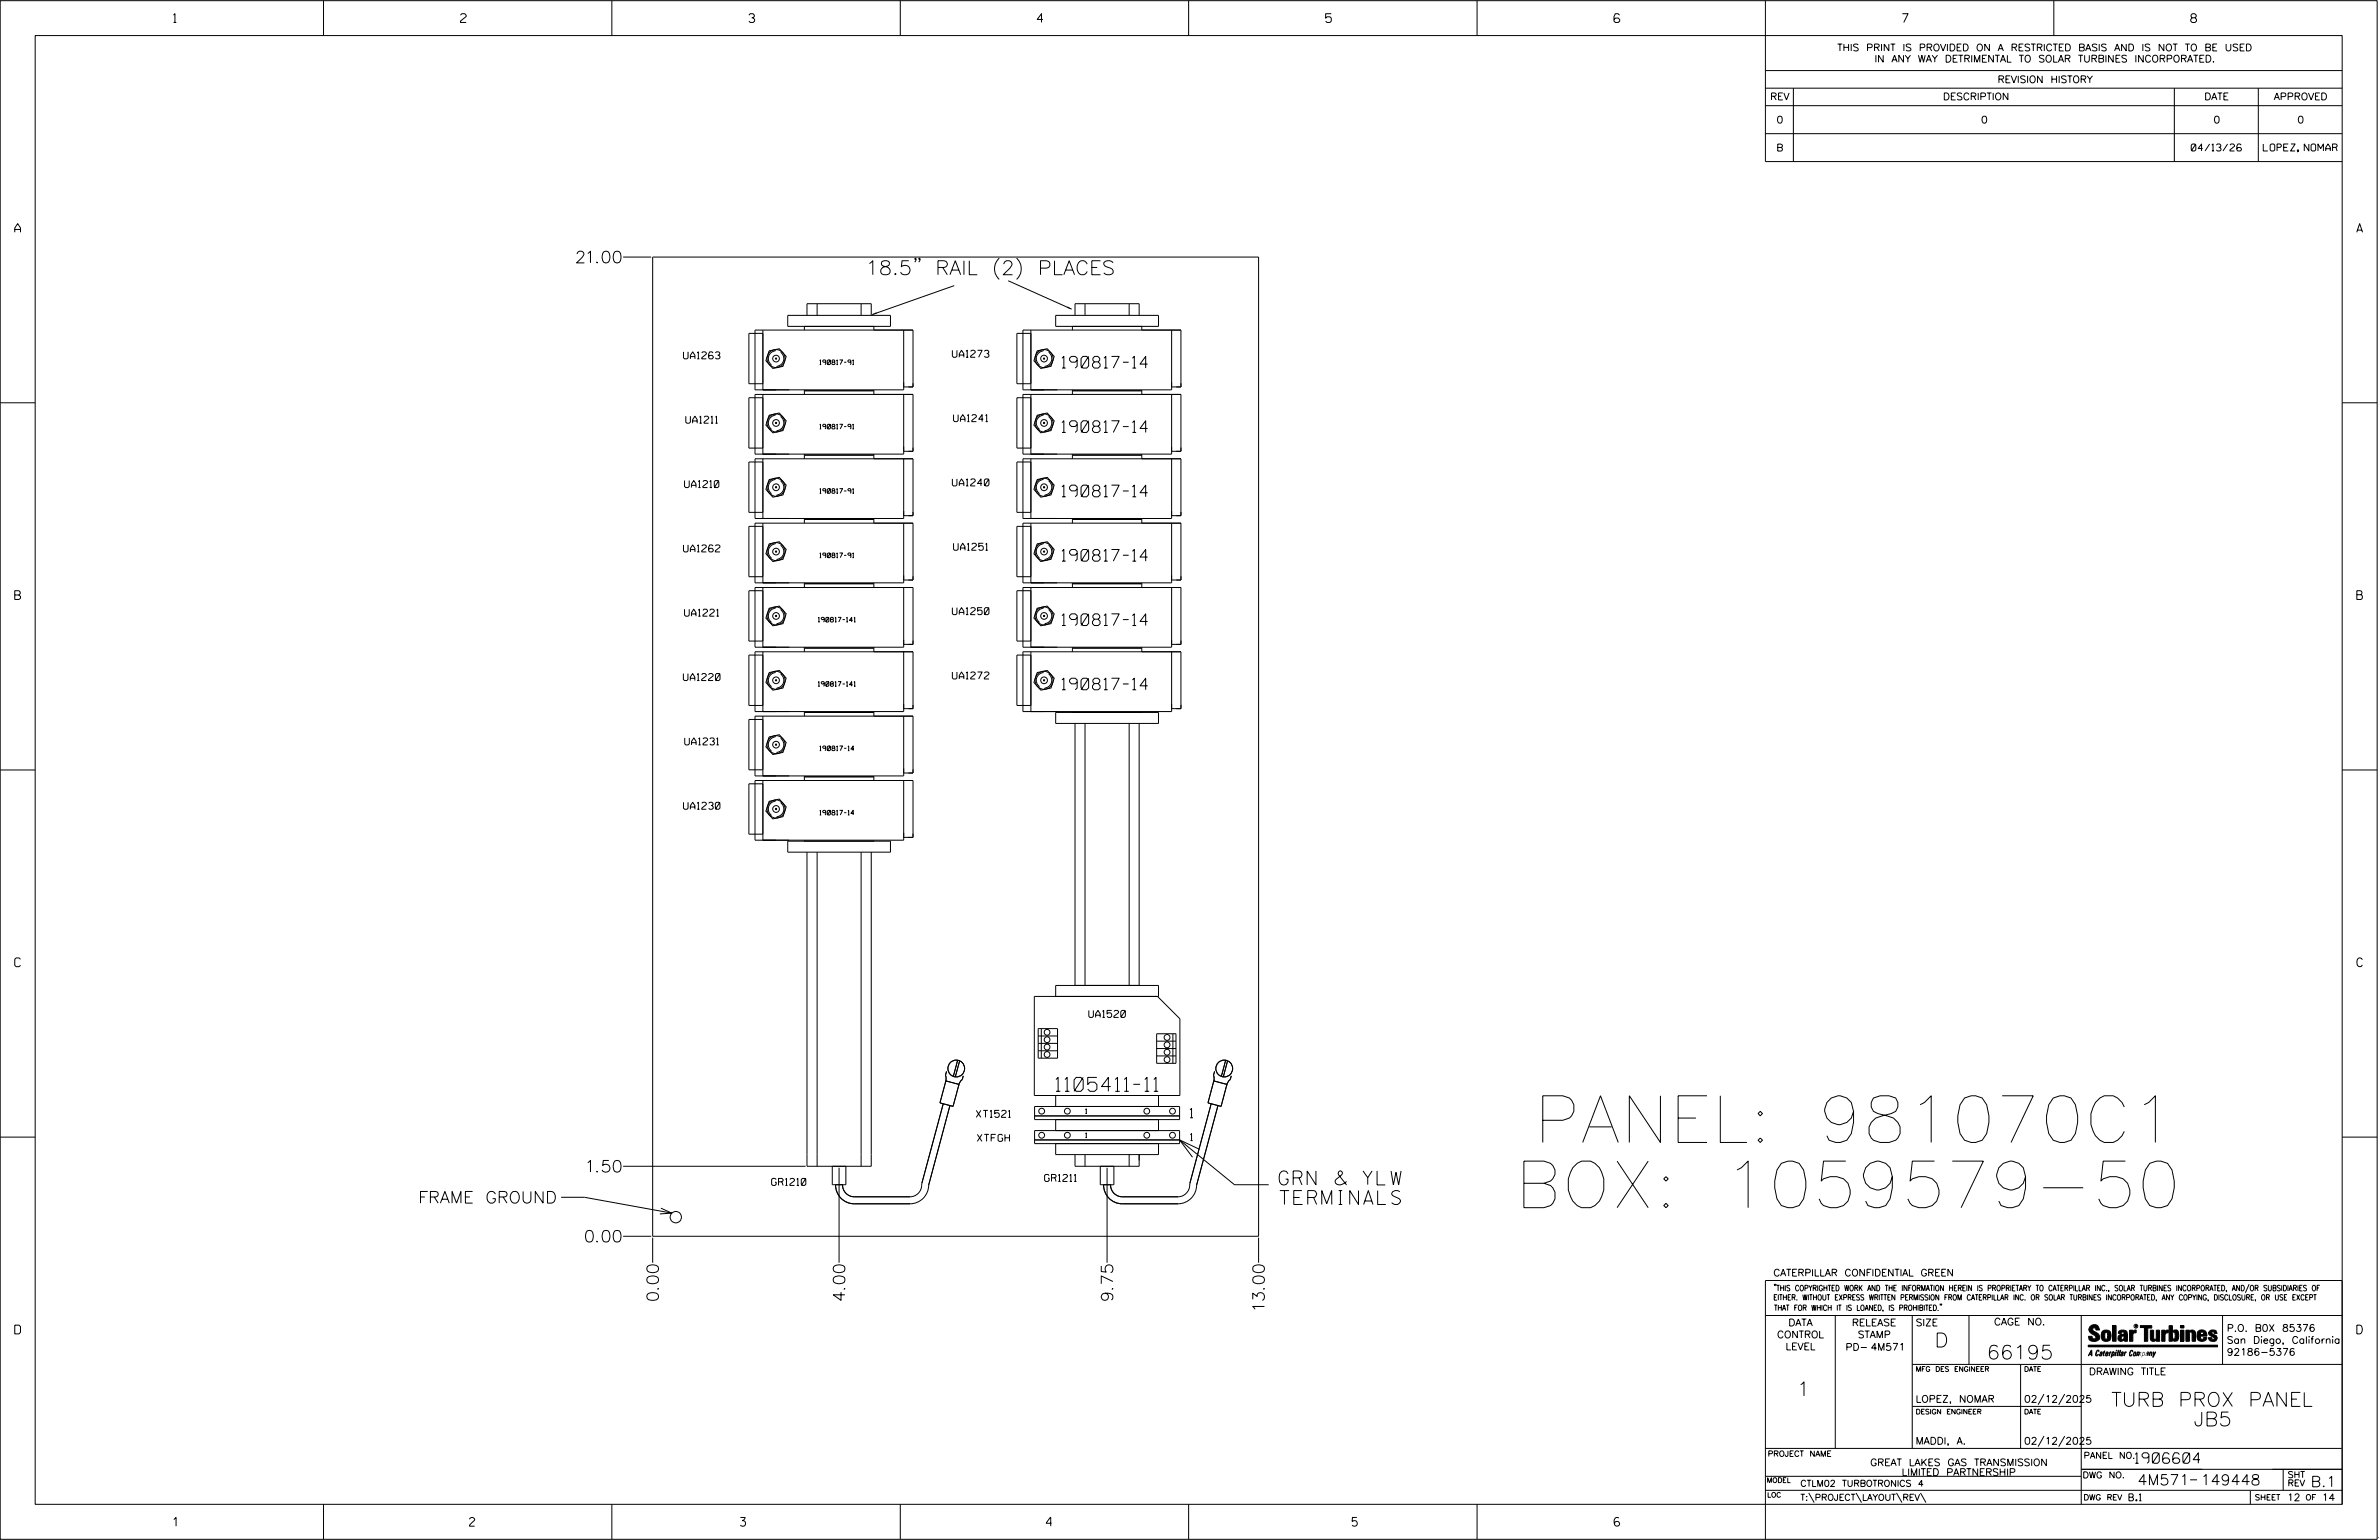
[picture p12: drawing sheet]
<svg xmlns="http://www.w3.org/2000/svg" width="864mm" height="559mm" viewBox="0 0 864 559" stroke-linecap="round" stroke-linejoin="round" font-family="sans-serif">
<defs><g id="words">
<g font-size="16.9">
<text x="556.8" y="414.5">PANEL: 981070C1</text>
<text x="550" y="438.2">BOX: 1059579-50</text>
</g>
<g font-size="5.1">
<text x="314.2" y="99.7">18.5&quot; RAIL (2) PLACES</text>
<text x="383.3" y="396">1105411-11</text>
<text x="464.4" y="430">GRN &amp; YLW</text>
<text x="464.6" y="437.1">TERMINALS</text>
<text x="702.3" y="488.8">D</text>
<text x="721.2" y="493.2">66195</text>
<text x="652.2" y="506.5">1</text>
<text x="766.4" y="510.3">TURB PROX PANEL</text>
<text x="796.3" y="517.4">JB5</text>
</g>
<g font-size="4.2">
<text x="209.3" y="95.4">21.00</text>
<text x="385.5" y="133.6">190817-14</text>
<text x="385.5" y="156.9">190817-14</text>
<text x="385.5" y="180.3">190817-14</text>
<text x="385.5" y="203.6">190817-14</text>
<text x="385.5" y="227">190817-14</text>
<text x="385.5" y="250.3">190817-14</text>
<text x="213.3" y="425.3">1.50</text>
<text x="151.8" y="436.5">FRAME GROUND</text>
<text x="212.5" y="450.7">0.00</text>
<text x="239" y="471.9" transform="rotate(-90 239 471.9)">0.00</text>
<text x="306.7" y="471.9" transform="rotate(-90 306.7 471.9)">4.00</text>
<text x="404" y="471.9" transform="rotate(-90 404 471.9)">9.75</text>
<text x="459" y="475.1" transform="rotate(-90 459 475.1)">13.00</text>
</g>
<g font-size="3.8">
<text x="775.1" y="531">1906604</text>
<text x="775.9" y="538.9">4M571</text>
<text x="798.8" y="538.9">149448</text>
<text x="838.8" y="539.5">B.1</text>
</g>
<text font-size="3.4" x="432" y="405.6">1</text>
<g font-size="3.2">
<text x="63" y="8.2">1</text>
<text x="167.2" y="8.2">2</text>
<text x="271.8" y="8.2">3</text>
<text x="376.5" y="8.2">4</text>
<text x="481.2" y="8.2">5</text>
<text x="690.6" y="8.2">7</text>
<text x="795.3" y="8.2">8</text>
<text x="5.4" y="84.3">A</text>
<text x="855.5" y="84.3">A</text>
<text x="5.4" y="217.5">B</text>
<text x="855.6" y="217.5">B</text>
<text x="5.4" y="350.8">C</text>
<text x="855.6" y="350.8">C</text>
<text x="5.4" y="484">D</text>
<text x="855.6" y="484">D</text>
<text x="62.8" y="553.8">1</text>
<text x="170.4" y="553.8">2</text>
<text x="268.8" y="553.8">3</text>
<text x="379.8" y="553.8">4</text>
<text x="490.8" y="553.8">5</text>
<text x="585.9" y="553.8">6</text>
</g>
<g font-size="2.5">
<text x="666.9" y="18.5">THIS PRINT IS PROVIDED ON A RESTRICTED BASIS AND IS NOT TO BE USED</text>
<text x="680.5" y="22.6">IN ANY WAY DETRIMENTAL TO SOLAR TURBINES INCORPORATED.</text>
<text x="725.1" y="30">REVISION HISTORY</text>
<text x="642.6" y="36.3">REV</text>
<text x="705.3" y="36.3">DESCRIPTION</text>
<text x="800.2" y="36.3">DATE</text>
<text x="825.4" y="36.3">APPROVED</text>
<text x="644.9" y="44.7">0</text>
<text x="719.1" y="44.7">0</text>
<text x="803.5" y="44.7">0</text>
<text x="834" y="44.7">0</text>
<text x="644.8" y="54.8">B</text>
<text x="795.4" y="54.8">04/13/26</text>
<text x="821.6" y="54.8">LOPEZ, NOMAR</text>
<text x="248.1" y="130.2">UA1263</text>
<text x="345.7" y="129.6">UA1273</text>
<text x="248.9" y="153.6">UA1211</text>
<text x="346.1" y="153">UA1241</text>
<text x="248.5" y="176.9">UA1210</text>
<text x="345.7" y="176.3">UA1240</text>
<text x="248.1" y="200.3">UA1262</text>
<text x="346.1" y="199.7">UA1251</text>
<text x="248.5" y="223.6">UA1221</text>
<text x="345.7" y="223">UA1250</text>
<text x="248.1" y="247">UA1220</text>
<text x="345.7" y="246.4">UA1272</text>
<text x="248.6" y="270.3">UA1231</text>
<text x="248.1" y="293.6">UA1230</text>
<text x="395.2" y="369.2">UA1520</text>
<text x="354.4" y="405.4">XT1521</text>
<text x="432.1" y="413.9">1</text>
<text x="354.8" y="414.2">XTFGH</text>
<text x="280.1" y="430.1">GR1210</text>
<text x="379.2" y="428.7">GR1211</text>
<text x="643.8" y="463">CATERPILLAR CONFIDENTIAL GREEN</text>
<text x="645.1" y="485.5">CONTROL</text>
<text x="649.2" y="481.1">DATA</text>
<text x="672.3" y="481.1">RELEASE</text>
<text x="674.4" y="485.5">STAMP</text>
<text x="695.4" y="481.1">SIZE</text>
<text x="723.8" y="480.8">CAGE NO.</text>
<text x="808.4" y="483.1">P.O. B0X 85376</text>
<text x="648.2" y="489.8">LEVEL</text>
<text x="669.9" y="490">PD- 4M571</text>
<text x="808.4" y="487.5">San Diego, California</text>
<text x="808.4" y="491.8">92186-5376</text>
<text x="758.3" y="498.9">DRAWING TITLE</text>
<text x="695.4" y="508.9">LOPEZ, NOMAR</text>
<text x="734.8" y="508.9">02/12/2025</text>
<text x="695.4" y="524.1">MADDI, A.</text>
<text x="734.8" y="524.1">02/12/2025</text>
<text x="678.9" y="531.9">GREAT LAKES GAS TRANSMISSION</text>
<text x="690.3" y="535.5">LIMITED PARTNERSHIP</text>
<text x="772.8" y="544.6">B.1</text>
<text x="830.2" y="544.6">12</text>
<text x="842.9" y="544.6">14</text>
</g>
<g font-size="2.3">
<text x="756.4" y="529.2">PANEL NO.</text>
<text x="653.5" y="539.4">CTLM02 TURBOTRONICS 4</text>
<text x="756" y="536.3">DWG NO.</text>
<text x="830.4" y="539.3">REV</text>
<text x="830.4" y="536.2">SHT</text>
<text x="653.5" y="544.5">T:\PROJECT\LAYOUT\REV\</text>
</g>
<g font-size="2">
<text x="643.8" y="468.4">&quot;THIS COPYRIGHTED WORK AND THE INFORMATION HEREIN IS PROPRIETARY TO CATERPILLAR INC., SOLAR TURBINES INCORPORATED, AND/OR SUBSIDIARIES OF</text>
<text x="643.8" y="471.8">EITHER. WITHOUT EXPRESS WRITTEN PERMISSION FROM CATERPILLAR INC. OR SOLAR TURBINES INCORPORATED, ANY COPYING, DISCLOSURE, OR USE EXCEPT</text>
<text x="644" y="475.6">THAT FOR WHICH IT IS LOANED, IS PROHIBITED.&quot;</text>
<text x="641.7" y="528.5">PROJECT NAME</text>
<text x="756.3" y="544.3">DWG REV</text>
<text x="818.5" y="544.3">SHEET</text>
<text x="836.9" y="544.3">OF</text>
</g>
<g font-size="1.8">
<text x="695.4" y="497.6">MFG DES ENGINEER</text>
<text x="734.8" y="497.6">DATE</text>
<text x="695.4" y="513.1">DESIGN ENGINEER</text>
<text x="734.8" y="513.1">DATE</text>
<text x="641.3" y="538">MODEL</text>
<text x="641.5" y="543.3">LOC</text>
</g>
<g font-size="1.7">
<text x="297.6" y="132.3">190817-91</text>
<text x="297.6" y="155.7">190817-91</text>
<text x="297.6" y="179">190817-91</text>
<text x="297.6" y="202.3">190817-91</text>
<text x="297" y="225.7">190817-141</text>
<text x="297" y="249">190817-141</text>
<text x="297.6" y="272.4">190817-14</text>
<text x="297.6" y="295.7">190817-14</text>
<text x="394.1" y="404">1</text>
<text x="394.1" y="412.8">1</text>
</g>
<text font-size=".9" x="775.1" y="481.7">R</text>
</g></defs>
<g fill="none" stroke="#000" stroke-width=".36">
<path d="M.1 .2h862.8v558.4h-862.8zM12.8 12.9h837.4v533h-837.4zM117.4 .2v12.7M222.1 .2v12.7M326.8 .2v12.7M431.5 .2v12.7M536.2 .2v12.7M587.9 5.5l-.5-.5h-1l-.5 1v1.7l.5 .4h1l.6-.4v-.6l-.6-.5h-1l-.5 .5M640.9 .2v58.4h209.3M745.6 .2v12.7M640.9 25.6h209.3M640.9 32h209.3"/>
<path d="M640.9 38.3h209.3M651 32v26.6M789.3 32v26.6M819.8 32v26.6M640.9 48.5h209.3M226.2 93.3h10.2M236.9 93.3h220v355.3h-220zM332.5 93.9l-.2 .3-.3-.3 .3-.2 .2 .2-.5 1.2M334 93.9l-.3 .3-.2-.3 .2-.2 .3 .2-.5 1.2M362.7 93.7a5.2 5.2 0 0 0 0 7.7M369 93.7a5.3 5.3 0 0 1 0 7.7M276.9 119.8v21.7"/>
<path d="M286 114.4h37.3v4h-37.3zM292 118.4v1.4M292.9 114.4v-4.2h23.4v4.2M296.6 110.2v4.2M312.6 110.2v4.2M317.2 118.4v1.4M328 119.8v21.7h-53.9v-21.7h57.3v20.6h-3.4M346.4 103.6l-29.8 10.6M366 101.9l23 10.3M374.2 119.8v21.7M383.2 114.4h37.3v4h-37.3zM389.3 118.4v1.4"/>
<path d="M390.2 114.4v-4.2h23.3v4.2M393.9 110.2v4.2M409.9 110.2v4.2M414.5 118.4v1.4M425.3 119.8v21.7h-54v-21.7h57.4v20.6h-3.4M276.9 121h-5v18.2h5M279.2 127.3l3.7-.8 2.5 2.8-1.2 3.6-3.6 .8-2.6-2.8zM281.4 126.9v.4a2.82 2.82 0 0 0-2.4 2 2.82 2.82 0 0 0 1 3.1l-.2 .3M281.6 130h.3v.3h-.3zM283.7 127.5l-.3 .3a2.83 2.83 0 0 1 1 3.1 2.83 2.83 0 0 1-2.4 2v.5M374.2 121h-5.1v18.2h5.1M376.5 127.3l3.7-.8 2.5 2.8-1.2 3.6-3.7 .8-2.5-2.8z"/>
<path d="M378.7 126.9v.4a2.8 2.8 0 0 0-2.4 2 2.8 2.8 0 0 0 1 3.1l-.3 .3M378.8 130h.4v.3h-.4zM381 127.5l-.3 .3a2.85 2.85 0 0 1 1 3.1 2.85 2.85 0 0 1-2.4 2v.5M.1 146.2h12.7M276.9 144.3h-5v18.3h5M276.9 143.1v21.7M279.2 150.7l3.7-.8 2.5 2.8-1.2 3.5-3.6 .9-2.6-2.8zM281.4 150.2v.4a2.85 2.85 0 0 0-2.4 2.1 2.85 2.85 0 0 0 1 3l-.2 .4M281.6 153.3h.3v.3h-.3zM283.7 150.8l-.3 .4a2.83 2.83 0 0 1 1 3 2.83 2.83 0 0 1-2.4 2.1v.4M292 141.5v1.6M292 141.8h25.2"/>
<path d="M317.2 141.5v1.6M328 143.1v21.7h-53.9v-21.7h57.3v20.7h-3.4M374.2 144.3h-5.1v18.3h5.1M374.2 143.1v21.7M376.5 150.7l3.7-.8 2.5 2.8-1.2 3.5-3.7 .9-2.5-2.8zM378.7 150.2v.4a2.83 2.83 0 0 0-2.4 2.1 2.83 2.83 0 0 0 1 3l-.3 .4M378.8 153.3h.4v.3h-.4zM381 150.8l-.3 .4a2.85 2.85 0 0 1 1 3 2.85 2.85 0 0 1-2.4 2.1v.4M389.3 141.5v1.6M389.3 141.8h25.2M414.5 141.5v1.6M425.3 143.1v21.7h-54v-21.7h57.4v20.7h-3.4"/>
<path d="M850.2 146.2h12.7M276.9 167.6h-5v18.3h5M276.9 166.5v21.6M279.2 174l3.7-.8 2.5 2.8-1.2 3.6-3.6 .8-2.6-2.8zM281.4 173.6v.4a2.85 2.85 0 0 0-2.4 2 2.85 2.85 0 0 0 1 3.1l-.2 .3M283.7 174.2l-.3 .4a2.83 2.83 0 0 1 1 3 2.83 2.83 0 0 1-2.4 2v.5M292 164.8v1.7M292 165.1h25.2M317.2 164.8v1.7M328 166.5v21.6h-53.9v-21.6h57.3v20.6h-3.4M374.2 167.6h-5.1v18.3h5.1M374.2 166.5v21.6"/>
<path d="M376.5 174l3.7-.8 2.5 2.8-1.2 3.6-3.7 .8-2.5-2.8zM378.7 173.6v.4a2.83 2.83 0 0 0-2.4 2 2.83 2.83 0 0 0 1 3.1l-.3 .3M381 174.2l-.3 .4a2.85 2.85 0 0 1 1 3 2.85 2.85 0 0 1-2.4 2v.5M389.3 164.8v1.7M389.3 165.1h25.2M414.5 164.8v1.7M425.3 166.5v21.6h-54v-21.6h57.4v20.6h-3.4M276.9 191h-5v18.3h5M276.9 189.8v21.7M279.2 197.3l3.7-.7 2.5 2.8-1.2 3.6-3.6 .8-2.6-2.9zM281.4 196.9v.4a2.85 2.85 0 0 0-2.4 2.1 2.85 2.85 0 0 0 1 3l-.2 .4M281.6 200h.3v.3h-.3z"/>
<path d="M283.7 197.6l-.3 .3a2.83 2.83 0 0 1 1 3 2.83 2.83 0 0 1-2.4 2.1v.4M292 188.1v1.7M292 188.5h25.2M317.2 188.1v1.7M328 189.8v21.7h-53.9v-21.7h57.3v20.7h-3.4M374.2 191h-5.1v18.3h5.1M374.2 189.8v21.7M376.5 197.3l3.7-.7 2.5 2.8-1.2 3.6-3.7 .8-2.5-2.9zM378.7 196.9v.4a2.83 2.83 0 0 0-2.4 2.1 2.83 2.83 0 0 0 1 3l-.3 .4M378.8 200h.4v.3h-.4zM381 197.6l-.3 .3a2.85 2.85 0 0 1 1 3 2.85 2.85 0 0 1-2.4 2.1v.4M389.3 188.1v1.7"/>
<path d="M389.3 188.5h25.2M414.5 188.1v1.7M425.3 189.8v21.7h-54v-21.7h57.4v20.7h-3.4M276.9 214.3h-5v18.3h5M276.9 213.2v21.6M292 211.5v1.7M292 211.8h25.2M317.2 211.5v1.7M328 213.2v21.6h-53.9v-21.6h57.3v20.6h-3.4M374.2 214.3h-5.1v18.3h5.1M374.2 213.2v21.6M389.3 211.5v1.7"/>
<path d="M389.3 211.8h25.2M414.5 211.5v1.7M425.3 213.2v21.6h-54v-21.6h57.4v20.6h-3.4M276.9 237.7h-5v18.3h5M276.9 236.5v21.7M279.2 220.7l3.7-.8 2.5 2.8-1.2 3.6-3.6 .8-2.6-2.8zM281.4 220.2v.5a2.85 2.85 0 0 0-2.4 2.1 2.85 2.85 0 0 0 1 3l-.2 .3M281.6 223.3h.3v.4h-.3zM283.7 220.9l-.3 .4a2.81 2.81 0 0 1 1 3 2.81 2.81 0 0 1-2.4 2v.5M292 234.8v1.7M292 235.2h25.2M317.2 234.8v1.7"/>
<path d="M328 236.5v21.7h-53.9v-21.7h57.3v20.6h-3.4M374.2 237.7h-5.1v18.3h5.1M374.2 236.5v21.7M376.5 220.7l3.7-.8 2.5 2.8-1.2 3.6-3.7 .8-2.5-2.8zM378.7 220.2v.5a2.83 2.83 0 0 0-2.4 2 2.83 2.83 0 0 0 1 3.1l-.3 .3M378.8 223.3h.4v.4h-.4zM381 220.9l-.3 .4a2.83 2.83 0 0 1 1 3 2.83 2.83 0 0 1-2.4 2v.5M389.3 234.8v1.7M389.3 235.2h25.2M414.5 234.8v1.7M425.3 236.5v21.7h-54v-21.7h57.4v20.6h-3.4M276.9 259.9v21.7"/>
<path d="M279.2 244.1l3.7-.8 2.5 2.8-1.2 3.6-3.6 .7-2.6-2.8zM281.4 243.6v.5a2.83 2.83 0 0 0-2.4 2 2.83 2.83 0 0 0 1 3l-.2 .3M281.6 246.7h.3v.3h-.3zM283.7 244.3l-.3 .3a2.81 2.81 0 0 1 1 3 2.81 2.81 0 0 1-2.4 2.1v.4M292 258.2v1.7M292 258.5h25.2M317.2 258.2v1.7M328 259.9v21.7h-53.9v-21.7h57.3v20.6h-3.4M376.5 244.1l3.7-.8 2.5 2.8-1.2 3.6-3.7 .7-2.5-2.8zM378.7 243.6v.5a2.81 2.81 0 0 0-2.4 2 2.81 2.81 0 0 0 1 3l-.3 .3M378.8 246.7h.4v.3h-.4zM381 244.3l-.3 .3a2.83 2.83 0 0 1 1 3 2.83 2.83 0 0 1-2.4 2.1v.4"/>
<path d="M383.2 258.5h37.3v4h-37.3zM389.3 258.2v.3M414.5 258.2v.3M.1 279.4h12.7M276.9 261.1h-5v18.2h5M279.2 267.4l3.7-.8 2.5 2.8-1.2 3.6-3.6 .8-2.6-2.8zM281.4 266.9v.5a2.85 2.85 0 0 0-2.4 2 2.85 2.85 0 0 0 1 3.1l-.2 .3M281.6 270h.3v.4h-.3zM283.7 267.6l-.3 .3a2.83 2.83 0 0 1 1 3.1 2.83 2.83 0 0 1-2.4 2v.4M390.2 262.5v95.1M393.9 262.5v95.1M409.9 262.5v95.1"/>
<path d="M413.5 262.5v95.1M850.2 279.4h12.7M276.9 284.4h-5v18.3h5M276.9 283.2v21.7M279.2 290.8l3.7-.9 2.5 2.9-1.2 3.5-3.6 .8-2.6-2.7zM281.4 290.3v.4a2.85 2.85 0 0 0-2.4 2.1 2.85 2.85 0 0 0 1 3l-.2 .4M283.7 290.9l-.3 .4a2.83 2.83 0 0 1 1 3 2.83 2.83 0 0 1-2.4 2.1v.4M292 281.6v1.6M292 281.9h25.2M317.2 281.6v1.6M328 283.2v21.7h-53.9v-21.7h57.3v20.6h-3.4M286 305.2h37.3v4h-37.3z"/>
<path d="M292 304.9v.3M292.9 309.2v114h23.4v-114M296.6 309.2v114M312.6 309.2v114M317.2 304.9v.3M376.9 373.2h7v10.8h-7zM376.9 378.6h7M376.9 375.9h7M378 373.2v10.8M383.2 361.6v-4h37.3v4h-45v35.9h52.8v-27.8l-8.1-8.1M419.9 375.1h7v10.7h-7zM419.9 377.8h7"/>
<path d="M425.8 375.1v10.7M343.4 392.2l4.7 1.3-2.1 8-4.8-1.3zM343.6 388.8l-.4 1.4 .2 .9-.1 1.4M347.6 384.7l-1.5 5.9M348.4 384.9l-1.6 5.8M349.7 390.4l-.4 1.3-.7 .7-.6 1.4M376.9 381.3h7M383.2 397.5v4M419.9 380.5h7M419.9 383.2h7M420.5 397.5v4M440.6 392.2l4.8 1.3-2.1 8-4.8-1.3z"/>
<path d="M440.9 388.8l-.4 1.4 .2 .9-.2 1.4M444.9 384.7l-1.5 5.9M445.6 384.9l-1.5 5.8M447 390.4l-.4 1.3-1 1.1-.3 1M.1 412.6h12.7M342.4 400.5l-7.8 28.9a4.5 4.5 0 0 1-4.3 4.9h-20.2a4.3 4.3 0 0 1-4.2-4.4M344.8 401.1l-7.7 28.9a6.8 6.8 0 0 1-6.8 6.8h-20.2a6.8 6.8 0 0 1-6.8-6.9M375.6 413.6h52.6l19.9 16.3h12.5M375.6 401.5h52.6v4.8h-52.6zM375.6 410.2h52.6v4.8h-52.6zM375.6 404.9h52.6M383.2 406.3v3.9"/>
<path d="M390.2 419v4.2h23.3v-4.2M393.9 419v4.2M409.9 419v4.2M420.5 415v4h-37.3v-4M420.5 406.3v3.9M435.3 417l-7.1-3.4 4.7 6.3M439.7 400.5l-7.8 28.9a4.5 4.5 0 0 1-4.3 4.9h-20.2a4.3 4.3 0 0 1-4.2-4.4M442.1 401.1l-7.7 28.9a6.8 6.8 0 0 1-6.8 6.8h-20.2a6.8 6.8 0 0 1-6.8-6.9M850.2 412.6h12.7M203.7 434.4h8.5l31.7 5.8M226.2 423.2h66.2M239.9 438.4l4 1.8-4.4 .3"/>
<path d="M302.1 423.2v6.7h5v-6.7M304.6 423.7v34.5M399.4 423.2v6.7h5v-6.7M401.9 423.7v34.5M226.2 448.6h10.2M236.9 449.1v9.1M456.9 449.1v9.1M640.9 477.3h209.3M644.2 466.1l-.1 .4M644.7 466.1l-.2 .4M666.2 477.3v48.3M694.2 477.3v48.3"/>
<path d="M704.4 473.3l-.1 .4M704.8 473.3l-.1 .4M714.8 477.3v17.8M755.5 477.3v68.6M806.8 477.3v17.8M816.5 466l-1.4 3.1M850.2 464.6h-209.3v94M850.2 464.8v81.1M694.2 495.1h156M733.5 495.1v30.5M758.6 481.4a2.02 2.02 0 0 1 3.1-.1l.5 1.3h-1.3l-.2-.6-.4-.2-.6 .1-.1 .4 .4 .7a2.46 2.46 0 0 1 2.2 2.9 2.83 2.83 0 0 1-3.8 .3l-.3-1.3h1.3l.2 .7 .6 .3 .5-.2 .2-.5-.4-.6-1.9-1.2-.4-.9zM759.2 491.3h-.7l.7-1.2v1.9h.2l-.1-2.1-1.3 2.1 .5-.5h.7"/>
<path d="M761.3 490l.3-.2 .4 .3-.1 .3-.3-.4-.4 .3-.3 1.6h.4l.4-.5-.3 .6-.4 .1-.3-.4zM762.6 490.6l.5-.1-.1 1.4h-.9a.74 .74 0 0 1 .9-.8l-.3 .7-.5 .1 .2-.5 .6-.2v-.5l-.7 .2zM763 483.2a2.17 2.17 0 0 1 3.1 0l.3 1.4-.3 1.5a2.17 2.17 0 0 1-3.1 0l-.3-1.5zM763.6 490.5l.4-.4 .2 .6h-.3l-.3 .9 .2 .4-.3-.1zM764.1 483.7l.5-.4 .4 .3v2.2l-.4 .2-.5-.2zM764.6 491.1l.6 .2v-.7l-.4-.1-.4 .6-.1 .8h.6M764.6 491.1l-.1 .8h.4M764.6 482.6v.8M764.8 490.7l.4 .1v.3h-.6zM765 491.5l-.1 .4zM766 490.5l-.5 1.5zM766 490.8l.4-.3-.4 .4"/>
<path d="M766.9 481h1.3v5.7h-1.3zM767 490.8l.5 .1-.3 .8-.4 .2zM767.3 490.5h-.5l-.5 2M767.3 490.5a.8 .8 0 0 1 .2 1 .8 .8 0 0 1-.9 .4l-.1 .6M767.3 490.5l-.1 .2M768.1 490.5l-.4 1.5zM768.2 489.9h.3l-.1 .2h-.2zM769 489.9l-.5 2.1zM769.7 489.9l-.6 2.1zM770.1 491.4l.5-.3-.5 .8zM770.4 491.9h.1M770.6 491.1l.1-.4-.7 .2 .1-.3 .6-.1 .2 .3-.5 1.1"/>
<path d="M770.6 491.1a.74 .74 0 0 0-.8 .8h.6M771 484.8h-.7l-.3 .6 .4 .7 .5-.3 .1-2.4h-.8l-.1 .4h-1.2a1.71 1.71 0 0 1 1.8-1.3 1.71 1.71 0 0 1 1.6 1.4v2.8h-1.1l-.1-.6M771 484.2l-1.5 .1a1.41 1.41 0 0 0 0 2.4l.5 .1 1.1-.7M771.2 486.1h-.1M771.4 490.5l.1 .3 .4-.3-.9 1.5zM771.5 490.8h.1M773 482.7h1.2v.5l.5-.5 .7-.1v1h-.6l-.5 .4-.1 2.7h-1.2zM773.3 490.3l.6-.4 .4 .2-.1 .4-.3-.4a1.28 1.28 0 0 0-.5 1.8l.6-.4-.1 .4-.8 .1zM774.7 490.8l.5-.3a.88 .88 0 0 1 .2 .9 .88 .88 0 0 1-.7 .7l-.2-.2zM774.8 490.9h.5l-.3 1h-.3l-.2-.2zM775.2 490.5l-.1 .2M776.8 481h4.3v.9h-1.5v4.8h-1.3"/>
<path d="M776.8 490.6l-.8 .2v-.3l-.4 1.5 .8-1.3v1.3l.3-1.2M779.3 491.1h.4M779.6 490.5h.3l-.3 1.4M779.6 490.7h.2l-.1 .4M779.7 491.1l-.1 .4M779.7 491.1l-.4 .2M780.1 492l.4-1.5 .1 .3 .3-.3 .3 .2-.3 1.3v-1.3l-.7 1.3M780.6 482.7h1.2v2.7l.1 .4 .4 .3 .4-.7v-2.7h1.2l.1 4h-1.3v-.5l-1.1 .6-.7-.3-.3-.7zM781.6 492.5l1-2-.8 1.3-.2-1.3-.2 2M784.7 482.7h1.2v.5l.5-.5 .7-.1v1h-.5l-.6 .4-.1 2.7h-1.2zM787.4 481h1.2v2a1.4 1.4 0 0 1 2.2 .2l.1 1.4-.4 1.9-1.5 .1-.4-.5v-1l.5 .9 .5-.3v-2.1l-.5-.4-.5 .7v2.8h-1.2zM791.5 482.7h1.3v4h-1.3z"/>
<path d="M791.5 481h1.3v.9h-1.3zM793.5 482.7h1.3v.4l.7-.5 1.1 .2 .4 .6v3.3h-1.2l-.3-3.4-.7 .2v3.2h-1.3zM794.8 483.1h.1M797.7 483.2a1.92 1.92 0 0 1 2.4-.5 1.92 1.92 0 0 1 1 2.1h-2.3v.8l.6 .5 .5-.3v-.5h1.2a1.83 1.83 0 0 1-2.1 1.4 1.83 1.83 0 0 1-1.5-2.1zM798.8 484.2v.6M799.1 483.4h.6l.2 .8h-1.1zM804.6 482.9a1.84 1.84 0 0 0-2.9 .8 3.3 3.3 0 0 0 2.2 1.9l-.5 .5-.4-.3-.1-.4h-1.2l.1 .6a1.92 1.92 0 0 0 2.9 .4M804.9 483.8h-1.2l-.2-.6-.5 .1-.1 .3 .1 .3 1.8 .9M805.1 488.1h-47.1v.6h47.1M694.2 510.3h61.3M742 505.8l-2.2 3.9M749.5 505.8l-2.2 3.9"/>
<path d="M640.9 525.6h209.2M640.9 535.7h114.6M742 521.1l-2.2 3.8M749.5 521.1l-2.2 3.8M755.5 533.2h94.7M795 537h2.6M828.8 533.2v7.6M117.4 545.9v12.7M222.1 545.9v12.7M326.8 545.9v12.7M431.5 545.9v12.7M536.2 545.9v12.7"/>
<path d="M640.9 540.8h209.3M656.6 541.7l2 3.5M673.8 541.7l1.9 3.5M688.4 541.7l2 3.5M697.2 541.7l1.9 3.5M816.9 541v4.9M863.5 558h.1"/>
<circle cx="281.7" cy="130.1" r="3.3"/>
<circle cx="281.7" cy="130.1" r="1.21"/>
<circle cx="379" cy="130.1" r="3.3"/>
<circle cx="379" cy="130.1" r="1.22"/>
<circle cx="281.7" cy="153.5" r="3.3"/>
<circle cx="281.7" cy="153.5" r="1.21"/>
<circle cx="379" cy="153.5" r="3.3"/>
<circle cx="379" cy="153.5" r="1.22"/>
<circle cx="281.7" cy="176.8" r=".24"/>
<circle cx="281.7" cy="176.8" r="1.22"/>
<circle cx="281.7" cy="176.8" r="3.3"/>
<circle cx="379" cy="176.8" r="1.23"/>
<circle cx="379" cy="176.8" r=".24"/>
<circle cx="379" cy="176.8" r="3.3"/>
<circle cx="281.7" cy="200.2" r="3.3"/>
<circle cx="281.7" cy="200.2" r="1.21"/>
<circle cx="379" cy="200.2" r="3.3"/>
<circle cx="379" cy="200.2" r="1.22"/>
<circle cx="281.7" cy="223.5" r="1.21"/>
<circle cx="281.7" cy="223.5" r="3.3"/>
<circle cx="379" cy="223.5" r="1.22"/>
<circle cx="379" cy="223.5" r="3.3"/>
<circle cx="281.7" cy="246.9" r="1.21"/>
<circle cx="281.7" cy="246.9" r="3.3"/>
<circle cx="379" cy="246.9" r="1.22"/>
<circle cx="379" cy="246.9" r="3.3"/>
<circle cx="281.7" cy="270.2" r="3.3"/>
<circle cx="281.7" cy="270.2" r="1.21"/>
<circle cx="281.7" cy="293.5" r=".24"/>
<circle cx="281.7" cy="293.5" r="1.22"/>
<circle cx="281.7" cy="293.6" r="3.3"/>
<circle cx="380.1" cy="374.6" r="1.05"/>
<circle cx="380.1" cy="379.9" r="1.05"/>
<circle cx="380.1" cy="377.3" r="1.05"/>
<circle cx="423.7" cy="376.4" r="1.05"/>
<circle cx="423.7" cy="379.1" r="1.05"/>
<circle cx="347.1" cy="387.7" r="3"/>
<circle cx="380.1" cy="382.6" r="1.05"/>
<circle cx="423.7" cy="381.8" r="1.06"/>
<circle cx="423.7" cy="384.5" r="1.06"/>
<circle cx="444.4" cy="387.7" r="3"/>
<circle cx="378.1" cy="403.2" r="1.06"/>
<circle cx="378.1" cy="411.9" r="1.06"/>
<circle cx="387.5" cy="403.2" r="1.06"/>
<circle cx="387.5" cy="411.9" r="1.05"/>
<circle cx="416.3" cy="403.2" r="1.05"/>
<circle cx="416.3" cy="411.9" r="1.05"/>
<circle cx="425.6" cy="403.2" r="1.06"/>
<circle cx="425.6" cy="411.9" r="1.05"/>
<circle cx="245.3" cy="441.7" r="2.05"/>
<circle cx="775.4" cy="481.2" r=".69"/>
</g>
<g fill="#000">
<path d="M316.6 114.2l1.5-.9 .2 .6zM387.6 111.2l1.4 1-1.7-.5zM768.1 490.5l-.4 1.5zM768.2 489.9h.3l-.1 .2h-.2zM769 489.9l-.5 2.1zM769.7 489.9l-.6 2.1zM791.5 481h1.3v.9h-1.3zM791.5 482.7h1.3v4h-1.3zM758 488.1h47.1v.6h-47.1z"/>
<path d="M281.6 130h.3v.3h-.3z" fill-rule="evenodd"/>
<path d="M378.8 130h.4v.3h-.4z" fill-rule="evenodd"/>
<path d="M281.6 153.3h.3v.3h-.3z" fill-rule="evenodd"/>
<path d="M378.8 153.3h.4v.3h-.4z" fill-rule="evenodd"/>
<path d="M281.6 200h.3v.3h-.3z" fill-rule="evenodd"/>
<path d="M378.8 200h.4v.3h-.4z" fill-rule="evenodd"/>
<path d="M281.6 223.3h.3v.4h-.3z" fill-rule="evenodd"/>
<path d="M378.8 223.3h.4v.4h-.4z" fill-rule="evenodd"/>
<path d="M281.6 246.7h.3v.3h-.3z" fill-rule="evenodd"/>
<path d="M378.8 246.7h.4v.3h-.4z" fill-rule="evenodd"/>
<path d="M281.6 270h.3v.4h-.3z" fill-rule="evenodd"/>
<path d="M759.2 489.9l-1.2 2.1 .5-.5h.7v.5h.2zM759.2 490.1v1.2h-.7z" fill-rule="evenodd"/>
<path d="M758.6 481.4a2.02 2.02 0 0 1 3.1-.1l.5 1.3h-1.3l-.2-.6-.4-.2-.6 .1-.1 .4 .4 .7a2.46 2.46 0 0 1 2.2 2.9 2.83 2.83 0 0 1-3.8 .3l-.3-1.3h1.3l.2 .7 .6 .3 .5-.2 .2-.5-.4-.6-1.9-1.2-.4-.9z" fill-rule="evenodd"/>
<path d="M761.3 490l.3-.2 .4 .3-.1 .3-.3-.4-.4 .3-.3 1.6h.4l.4-.5-.3 .6-.4 .1-.3-.4z" fill-rule="evenodd"/>
<path d="M762.6 490.6l.5-.1-.1 1.4h-.9a.74 .74 0 0 1 .9-.8l-.6 .3-.2 .5 .5-.1 .3-.6v-.5l-.7 .2z" fill-rule="evenodd"/>
<path d="M763.6 490.5l.4-.4 .2 .6h-.3l-.3 .9 .2 .4-.3-.1z" fill-rule="evenodd"/>
<path d="M764.8 490.5l.5 .3-.1 .5h-.6l.6-.2v-.3l-.4-.1-.3 1.2h.4l.3-.4-.6 .6-.3-.2v-.4z" fill-rule="evenodd"/>
<path d="M763 483.2a2.17 2.17 0 0 1 3.1 0l.3 1.4-.3 1.5a2.17 2.17 0 0 1-3.1 0l-.3-1.5zM764.1 483.7v2.1l.5 .2 .4-.2v-2.2l-.4-.3z" fill-rule="evenodd"/>
<path d="M766 490.5v.3l.4-.1-.4 .2-.5 1.1z" fill-rule="evenodd"/>
<path d="M766.8 490.5l-.5 2 .3-.6a.71 .71 0 0 0 .9-.5 .71 .71 0 0 0-.4-.9zM767 490.8l.5 .1-.3 .8-.4 .2z" fill-rule="evenodd"/>
<path d="M766.9 481h1.3v5.7h-1.3z" fill-rule="evenodd"/>
<path d="M770.1 490.6l.6-.1 .2 .3-.4 1.2-.5 .1-.2-.5 .3-.5h.5l-.7 .5v.3l.4-.1 .4-.9-.5-.2-.2 .2z" fill-rule="evenodd"/>
<path d="M769.4 482.8l-.5 1h1.2l.1-.4h.8v.8l-1.5 .1a1.41 1.41 0 0 0 0 2.4l.5 .1 1.1-.7 .1 .6h1.1v-2.8a1.79 1.79 0 0 0-2.4-1.2zM770.3 484.8h.7l-.1 1-.5 .3-.4-.7z" fill-rule="evenodd"/>
<path d="M771.4 490.5l.1 .3 .4-.3-.9 1.5z" fill-rule="evenodd"/>
<path d="M773 482.7h1.2v.5l.5-.5 .7-.1v1h-.6l-.5 .4-.1 2.7h-1.2z" fill-rule="evenodd"/>
<path d="M773.3 490.3l.6-.4 .4 .2-.1 .4-.3-.4a1.28 1.28 0 0 0-.5 1.8l.6-.4-.3 .5h-.6z" fill-rule="evenodd"/>
<path d="M774.7 490.8l-.2 1.1h.7a.96 .96 0 0 0 0-1.4zM774.8 490.9h.5l-.1 .6-.5 .4-.2-.2z" fill-rule="evenodd"/>
<path d="M776 490.5v.3l.4-.3 .2 .3 .7-.2-.3 1.4v-1.3l-.6 1.3v-1.3l-.8 1.3z" fill-rule="evenodd"/>
<path d="M776.8 481h4.3v.9h-1.5v4.8h-1.3v-4.8h-1.5z" fill-rule="evenodd"/>
<path d="M777.9 490.5l-.5 2 .3-.6a.71 .71 0 0 0 .9-.5 .71 .71 0 0 0-.4-.9zM778.1 490.8l.3-.1 .1 .4-.5 .8-.2-.5z" fill-rule="evenodd"/>
<path d="M779.3 490.6l.6-.1-.3 1.5-.7-.1a.67 .67 0 0 1 .8-.8l-.6 .3-.1 .5 .4-.1 .4-.9-.4-.2-.3 .2z" fill-rule="evenodd"/>
<path d="M780.5 490.5l.1 .3 .3-.3 .3 .2-.3 1.3v-1.3l-.8 1.3z" fill-rule="evenodd"/>
<path d="M780.6 482.7h1.2v2.7l.1 .4 .4 .3 .4-.7v-2.7h1.2l.1 4h-1.3v-.5l-1.1 .6-.7-.3-.3-.7z" fill-rule="evenodd"/>
<path d="M781.6 490.5l.2 1.3 .8-1.3-1.2 2z" fill-rule="evenodd"/>
<path d="M784.7 482.7h1.2v.5l.5-.5 .7-.1v1h-.5l-.6 .4-.1 2.7h-1.2z" fill-rule="evenodd"/>
<path d="M787.4 481h1.2v2a1.4 1.4 0 0 1 2.2 .2l.1 1.4-.4 1.9-1.5 .1-.4-.5v-1l.5 .9 .5-.3v-2.1l-.5-.4-.5 .7v2.8h-1.2z" fill-rule="evenodd"/>
<path d="M793.5 482.7h1.3v.4a1.29 1.29 0 0 1 2.2 .3v3.3h-1.2l-.3-3.4-.7 .2v3.2h-1.3z" fill-rule="evenodd"/>
<path d="M797.7 483.2a1.92 1.92 0 0 1 2.4-.5 1.92 1.92 0 0 1 1 2.1h-2.3v.8l.6 .5 .5-.3v-.5h1.2a1.83 1.83 0 0 1-2.1 1.4 1.83 1.83 0 0 1-1.5-2.1zM799.1 483.4l-.3 .8h1.1l-.2-.8z" fill-rule="evenodd"/>
<path d="M801.9 483.2a1.94 1.94 0 0 1 3 .1v.5h-1.2l-.2-.6-.5 .1-.1 .3 .1 .3 1.8 .9a1.2 1.2 0 0 1 .1 1.3 1.2 1.2 0 0 1-1.2 .7l-1.6-.4-.4-1h1.2l.1 .4 .4 .3 .5-.5a3.3 3.3 0 0 1-2.2-1.9z" fill-rule="evenodd"/>
<circle cx="281.7" cy="176.8" r=".24"/>
<circle cx="379" cy="176.8" r=".24"/>
<circle cx="281.7" cy="293.5" r=".24"/>
<circle cx="761.4" cy="492" r=".07"/>
<circle cx="762.2" cy="485.1" r=".07"/>
<circle cx="769.3" cy="492" r=".07"/>
<circle cx="773.1" cy="486.7" r=".07"/>
<circle cx="791.5" cy="486.7" r=".07"/>
<circle cx="791.5" cy="481" r=".07"/>
<circle cx="794.8" cy="486.7" r=".07"/>
</g>
<use href="#words"/>
</svg>
